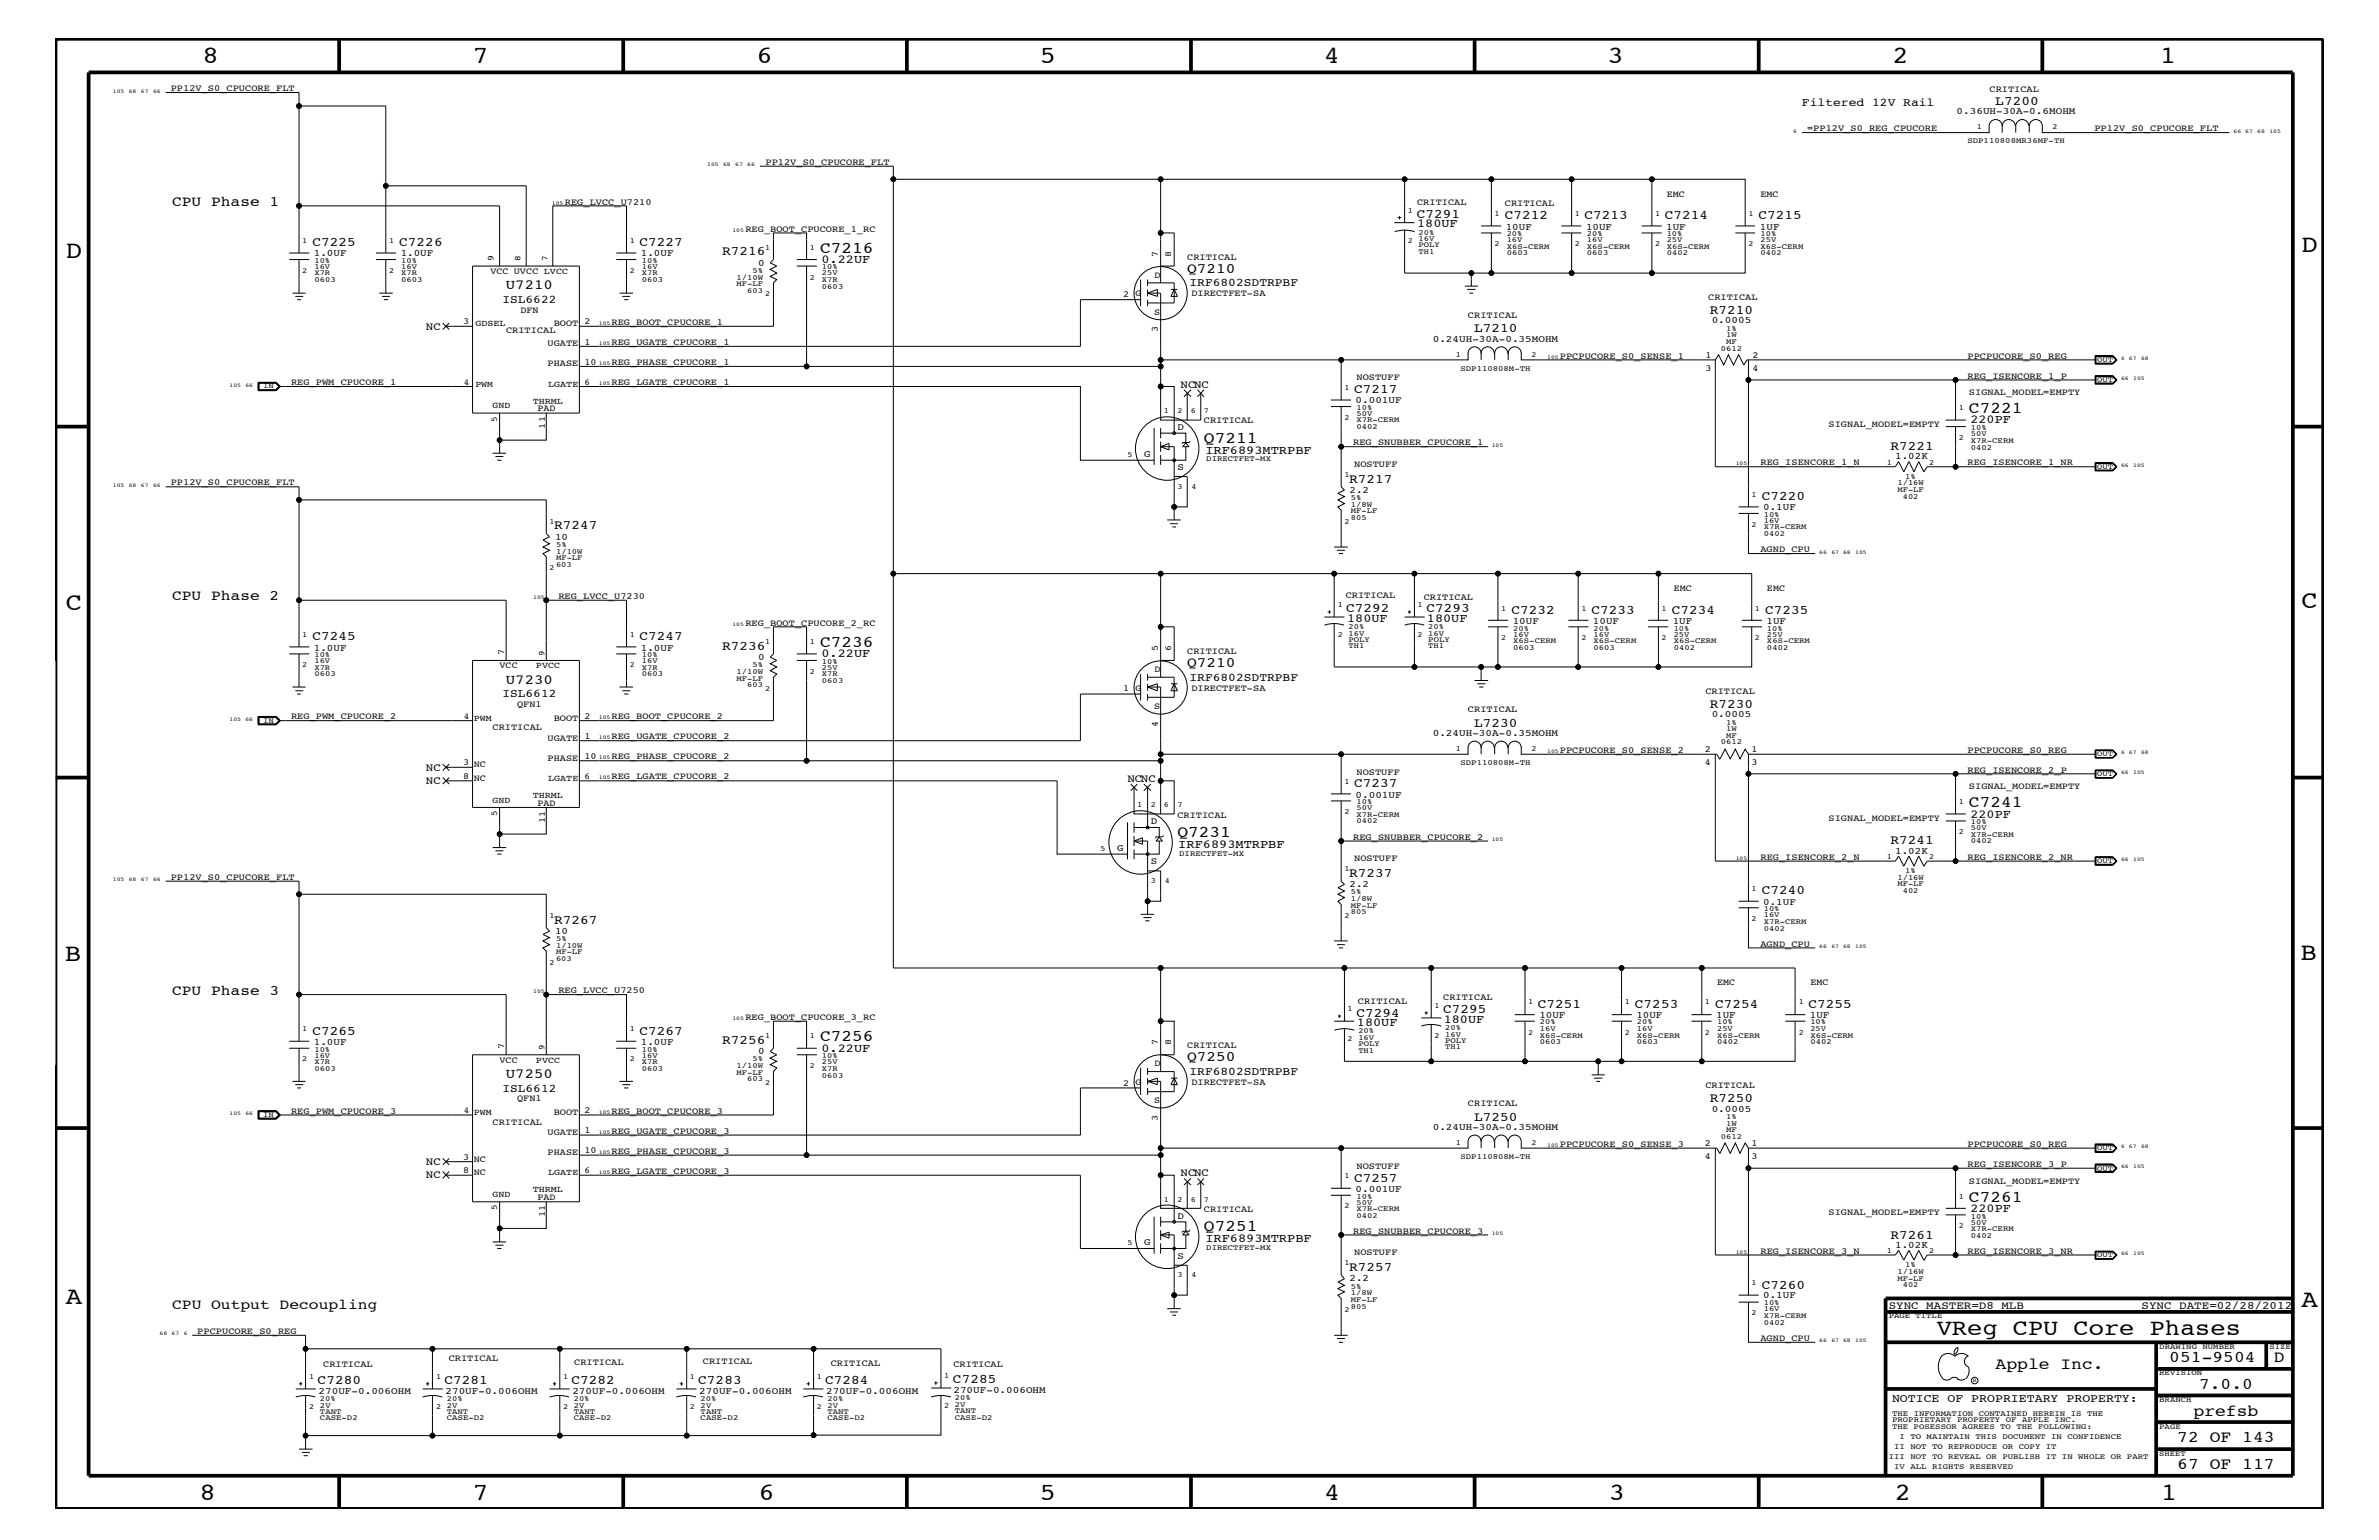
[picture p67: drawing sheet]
<svg xmlns="http://www.w3.org/2000/svg" width="432mm" height="279mm" viewBox="0 0 432 279" stroke-linecap="round" stroke-linejoin="round" font-family="sans-serif">
<defs><g id="words">
<g font-size="4.5">
<text x="36.7" y="11.5">8</text>
<text x="85.8" y="11.5">7</text>
<text x="137.3" y="11.5">6</text>
<text x="188.7" y="11.5">5</text>
<text x="240.3" y="11.5">4</text>
<text x="291.8" y="11.5">3</text>
<text x="343.5" y="11.5">2</text>
<text x="392" y="11.5">1</text>
<text x="11.9" y="46.8">D</text>
<text x="417.7" y="45.7">D</text>
<text x="11.9" y="110.6">C</text>
<text x="417.7" y="110.4">C</text>
<text x="11.8" y="174.3">B</text>
<text x="417.6" y="174.2">B</text>
<text x="11.9" y="236.7">A</text>
<text x="417.7" y="237.1">A</text>
<text x="36.2" y="272.1">8</text>
<text x="85.8" y="272.1">7</text>
<text x="137.7" y="272.1">6</text>
<text x="188.7" y="272.1">5</text>
<text x="240.4" y="272.1">4</text>
<text x="292" y="272.1">3</text>
<text x="343.9" y="272.1">2</text>
<text x="392.2" y="272.1">1</text>
</g>
<text font-size="4.1" x="351.5" y="242.3">VReg CPU Core Phases</text>
<g font-size="3">
<text x="148.8" y="45.9">C7216</text>
<text x="357.4" y="75">C7221</text>
<text x="218.5" y="80.3">Q7211</text>
<text x="148.8" y="117.4">C7236</text>
<text x="357.4" y="146.5">C7241</text>
<text x="213.7" y="151.8">Q7231</text>
<text x="148.8" y="188.9">C7256</text>
<text x="357.4" y="218">C7261</text>
<text x="218.5" y="223.4">Q7251</text>
<text x="362.2" y="248.4">Apple Inc.</text>
<text x="393.7" y="247.1">051-9504</text>
<text x="399.2" y="252">7.0.0</text>
<text x="412.7" y="247.1">D</text>
<text x="398.1" y="256.8">prefsb</text>
<text x="395.2" y="261.6">72 OF 143</text>
<text x="395.2" y="266.6">67 OF 117</text>
</g>
<g font-size="2.6">
<text x="31.2" y="37.4">CPU Phase 1</text>
<text x="215.5" y="49.6">Q7210</text>
<text x="31.2" y="108.9">CPU Phase 2</text>
<text x="215.5" y="121">Q7210</text>
<text x="31.2" y="180.5">CPU Phase 3</text>
<text x="215.5" y="192.6">Q7250</text>
<text x="31.2" y="237.4">CPU Output Decoupling</text>
</g>
<g font-size="2.5">
<text x="91.8" y="52.5">U7210</text>
<text x="91.8" y="124.1">U7230</text>
<text x="91.8" y="195.6">U7250</text>
</g>
<g font-size="2.4">
<text x="362.2" y="19.1">L7200</text>
<text x="257.1" y="39.6">C7291</text>
<text x="273.1" y="39.8">C7212</text>
<text x="287.6" y="39.8">C7213</text>
<text x="302.2" y="39.8">C7214</text>
<text x="319.2" y="39.8">C7215</text>
<text x="56.7" y="44.6">C7225</text>
<text x="72.5" y="44.6">C7226</text>
<text x="116.1" y="44.6">C7227</text>
<text x="131.1" y="46.3">R7216</text>
<text x="310.3" y="56.9">R7210</text>
<text x="267.6" y="60.3">L7210</text>
<text x="245.8" y="71.3">C7217</text>
<text x="343.1" y="81.6">R7221</text>
<text x="244.9" y="87.6">R7217</text>
<text x="319.8" y="90.7">C7220</text>
<text x="100.6" y="96">R7247</text>
<text x="244.3" y="111.1">C7292</text>
<text x="258.9" y="111.1">C7293</text>
<text x="274.3" y="111.4">C7232</text>
<text x="288.9" y="111.4">C7233</text>
<text x="303.4" y="111.4">C7234</text>
<text x="320.4" y="111.4">C7235</text>
<text x="56.7" y="116.2">C7245</text>
<text x="116.1" y="116.2">C7247</text>
<text x="131.1" y="117.9">R7236</text>
<text x="267.6" y="131.9">L7230</text>
<text x="310.3" y="128.5">R7230</text>
<text x="245.8" y="142.9">C7237</text>
<text x="343.1" y="153.2">R7241</text>
<text x="244.9" y="159.1">R7237</text>
<text x="100.6" y="167.6">R7267</text>
<text x="319.8" y="162.2">C7240</text>
<text x="246.2" y="184.4">C7294</text>
<text x="262" y="183.8">C7295</text>
<text x="279.1" y="182.9">C7251</text>
<text x="296.8" y="182.9">C7253</text>
<text x="311.3" y="182.9">C7254</text>
<text x="328.3" y="182.9">C7255</text>
<text x="56.7" y="187.7">C7265</text>
<text x="116.1" y="187.7">C7267</text>
<text x="131.1" y="189.4">R7256</text>
<text x="267.6" y="203.4">L7250</text>
<text x="310.3" y="200">R7250</text>
<text x="245.8" y="214.4">C7257</text>
<text x="343.1" y="224.7">R7261</text>
<text x="244.9" y="230.7">R7257</text>
<text x="319.8" y="233.8">C7260</text>
<text x="57.7" y="251.1">C7280</text>
<text x="80.7" y="251.1">C7281</text>
<text x="103.7" y="251.1">C7282</text>
<text x="126.7" y="251.1">C7283</text>
<text x="149.8" y="251.1">C7284</text>
<text x="173" y="251">C7285</text>
</g>
<g font-size="2.2">
<text x="257.2" y="41.3">180UF</text>
<text x="149.1" y="47.7">0.22UF</text>
<text x="357.6" y="76.8">220PF</text>
<text x="218.8" y="82.3">IRF6893MTRPBF</text>
<text x="244.5" y="112.8">180UF</text>
<text x="259" y="112.8">180UF</text>
<text x="149.1" y="119.2">0.22UF</text>
<text x="357.6" y="148.4">220PF</text>
<text x="213.9" y="153.8">IRF6893MTRPBF</text>
<text x="262" y="185.5">180UF</text>
<text x="149.1" y="190.8">0.22UF</text>
<text x="246.3" y="186.1">180UF</text>
<text x="357.6" y="219.8">220PF</text>
<text x="218.8" y="225.3">IRF6893MTRPBF</text>
</g>
<g font-size="2.1">
<text x="327.1" y="19.2">Filtered 12V Rail</text>
<text x="215.9" y="51.9">IRF6802SDTRPBF</text>
<text x="91.2" y="55">ISL6622</text>
<text x="215.9" y="123.5">IRF6802SDTRPBF</text>
<text x="91.2" y="126.5">ISL6612</text>
<text x="215.9" y="195">IRF6802SDTRPBF</text>
<text x="91.2" y="198.1">ISL6612</text>
<text x="343.4" y="254.4">NOTICE OF PROPRIETARY PROPERTY:</text>
</g>
<g font-size="2">
<text x="77.3" y="59.8">NC</text>
<text x="214.3" y="70.4">NCNC</text>
<text x="77.3" y="139.8">NC</text>
<text x="77.3" y="142.3">NC</text>
<text x="204.6" y="141.9">NCNC</text>
<text x="77.3" y="211.4">NC</text>
<text x="77.3" y="213.8">NC</text>
<text x="214.3" y="213.4">NCNC</text>
<text x="342.8" y="237.4">SYNC_MASTER=D8_MLB</text>
<text x="388.7" y="237.4">SYNC_DATE=02/28/2012</text>
</g>
<g font-size="1.8">
<text x="355.1" y="20.8">0.36UH-30A-0.6MOHM</text>
<text x="273.3" y="41.7">10UF</text>
<text x="287.9" y="41.7">10UF</text>
<text x="302.4" y="41.7">1UF</text>
<text x="319.4" y="41.7">1UF</text>
<text x="57" y="46.5">1.0UF</text>
<text x="72.7" y="46.5">1.0UF</text>
<text x="116.3" y="46.5">1.0UF</text>
<text x="137.6" y="48.2">0</text>
<text x="310.7" y="58.6">0.0005</text>
<text x="260.1" y="62">0.24UH-30A-0.35MOHM</text>
<text x="246" y="73.2">0.001UF</text>
<text x="207.7" y="82.8">G</text>
<text x="213.7" y="78">D</text>
<text x="344" y="83.3">1.02K</text>
<text x="213.7" y="85.3">S</text>
<text x="244.9" y="89.4">2.2</text>
<text x="320" y="92.6">0.1UF</text>
<text x="100.8" y="97.9">10</text>
<text x="274.6" y="113.1">10UF</text>
<text x="289.1" y="113.1">10UF</text>
<text x="303.6" y="113.1">1UF</text>
<text x="320.6" y="113.1">1UF</text>
<text x="57" y="118.1">1.0UF</text>
<text x="116.3" y="118.1">1.0UF</text>
<text x="137.6" y="119.7">0</text>
<text x="310.7" y="130.2">0.0005</text>
<text x="260.1" y="133.5">0.24UH-30A-0.35MOHM</text>
<text x="208.9" y="149.5">D</text>
<text x="246" y="144.7">0.001UF</text>
<text x="202.8" y="154.4">G</text>
<text x="344" y="154.9">1.02K</text>
<text x="208.9" y="156.8">S</text>
<text x="244.9" y="160.9">2.2</text>
<text x="320" y="164.1">0.1UF</text>
<text x="100.8" y="169.4">10</text>
<text x="279.4" y="184.7">10UF</text>
<text x="297" y="184.7">10UF</text>
<text x="311.5" y="184.7">1UF</text>
<text x="328.5" y="184.7">1UF</text>
<text x="57" y="189.5">1.0UF</text>
<text x="116.3" y="189.5">1.0UF</text>
<text x="137.6" y="191.2">0</text>
<text x="310.7" y="201.7">0.0005</text>
<text x="260.1" y="205.1">0.24UH-30A-0.35MOHM</text>
<text x="213.7" y="221.1">D</text>
<text x="246" y="216.2">0.001UF</text>
<text x="207.7" y="225.9">G</text>
<text x="344" y="226.4">1.02K</text>
<text x="213.7" y="228.4">S</text>
<text x="244.9" y="232.4">2.2</text>
<text x="320" y="235.6">0.1UF</text>
<text x="57.8" y="252.8">270UF-0.006OHM</text>
<text x="80.9" y="252.8">270UF-0.006OHM</text>
<text x="103.9" y="252.8">270UF-0.006OHM</text>
<text x="126.9" y="252.8">270UF-0.006OHM</text>
<text x="149.9" y="252.8">270UF-0.006OHM</text>
<text x="173.1" y="252.7">270UF-0.006OHM</text>
</g>
<g font-size="1.7">
<text x="31" y="16.5">PP12V_S0_CPUCORE_FLT</text>
<text x="361.1" y="16.7">CRITICAL</text>
<text x="328" y="23.8">=PP12V_S0_REG_CPUCORE</text>
<text x="380.2" y="23.8">PP12V_S0_CPUCORE_FLT</text>
<text x="138.9" y="29.9">PP12V_S0_CPUCORE_FLT</text>
<text x="302.5" y="35.7">EMC</text>
<text x="319.5" y="35.7">EMC</text>
<text x="102.5" y="37.2">REG_LVCC_U7210</text>
<text x="257.2" y="37.2">CRITICAL</text>
<text x="273.1" y="37.4">CRITICAL</text>
<text x="89.7" y="47.4" transform="rotate(-90 89.7 47.4)">9</text>
<text x="135.3" y="42">REG_BOOT_CPUCORE_1_RC</text>
<text x="210.1" y="46.6" transform="rotate(-90 210.1 46.6)">7</text>
<text x="212.6" y="46.6" transform="rotate(-90 212.6 46.6)">8</text>
<text x="215.5" y="47.1">CRITICAL</text>
<text x="89" y="49.7">VCC UVCC LVCC</text>
<text x="203.9" y="53.9">2 G</text>
<text x="209.5" y="50.4">D</text>
<text x="216.2" y="53.8">DIRECTFET-SA</text>
<text x="84.1" y="58.9">3</text>
<text x="94.4" y="56.8">DFN</text>
<text x="100.5" y="59.2">BOOT</text>
<text x="106.1" y="58.9">2</text>
<text x="111" y="59">REG_BOOT_CPUCORE_1</text>
<text x="209.5" y="57.2">S</text>
<text x="266.4" y="57.7">CRITICAL</text>
<text x="310" y="54.4">CRITICAL</text>
<text x="91.9" y="60.4">CRITICAL</text>
<text x="99.4" y="62.9">UGATE</text>
<text x="106.1" y="62.5">1</text>
<text x="111" y="62.6">REG_UGATE_CPUCORE_1</text>
<text x="210.1" y="60.3" transform="rotate(-90 210.1 60.3)">3</text>
<text x="283.1" y="65.1">PPCPUCORE_S0_SENSE_1</text>
<text x="309.5" y="64.9">1</text>
<text x="318.1" y="64.9">2</text>
<text x="357.1" y="65.1">PPCPUCORE_S0_REG</text>
<text x="52.8" y="69.9">REG_PWM_CPUCORE_1</text>
<text x="99.4" y="66.5">PHASE</text>
<text x="106.1" y="66.2">10</text>
<text x="111" y="66.2">REG_PHASE_CPUCORE_1</text>
<text x="111" y="69.9">REG_LGATE_CPUCORE_1</text>
<text x="246.2" y="69">NOSTUFF</text>
<text x="309.5" y="67.3">3</text>
<text x="318.1" y="67.3">4</text>
<text x="357.1" y="68.7">REG_ISENCORE_1_P</text>
<text x="357.4" y="71.7">SIGNAL_MODEL=EMPTY</text>
<text x="97.5" y="74.6">PAD</text>
<text x="218.5" y="76.8">CRITICAL</text>
<text x="331.9" y="77.4">SIGNAL_MODEL=EMPTY</text>
<text x="245.6" y="80.8">REG_SNUBBER_CPUCORE_1</text>
<text x="31" y="88.1">PP12V_S0_CPUCORE_FLT</text>
<text x="245.8" y="84.7">NOSTUFF</text>
<text x="319.5" y="84.4">REG_ISENCORE_1_N</text>
<text x="357.1" y="84.4">REG_ISENCORE_1_NR</text>
<text x="319.5" y="100.2">AGND_CPU</text>
<text x="303.8" y="107.2">EMC</text>
<text x="320.7" y="107.2">EMC</text>
<text x="101.3" y="108.7">REG_LVCC_U7230</text>
<text x="135.3" y="113.6">REG_BOOT_CPUCORE_2_RC</text>
<text x="244.3" y="108.6">CRITICAL</text>
<text x="258.4" y="108.8">CRITICAL</text>
<text x="91.5" y="118.9" transform="rotate(-90 91.5 118.9)">7</text>
<text x="210.1" y="118.1" transform="rotate(-90 210.1 118.1)">5</text>
<text x="212.6" y="118.1" transform="rotate(-90 212.6 118.1)">6</text>
<text x="215.5" y="118.6">CRITICAL</text>
<text x="90.7" y="121.3">VCC</text>
<text x="203.9" y="125.4">1 G</text>
<text x="209.5" y="121.9">D</text>
<text x="216.2" y="125.3">DIRECTFET-SA</text>
<text x="309.5" y="125.9">CRITICAL</text>
<text x="52.8" y="130.5">REG_PWM_CPUCORE_2</text>
<text x="93.9" y="128.3">QFN1</text>
<text x="100.5" y="130.8">BOOT</text>
<text x="106.1" y="130.4">2</text>
<text x="111" y="130.5">REG_BOOT_CPUCORE_2</text>
<text x="209.5" y="128.7">S</text>
<text x="210.1" y="131.9" transform="rotate(-90 210.1 131.9)">4</text>
<text x="266.4" y="129.1">CRITICAL</text>
<text x="89.4" y="132.5">CRITICAL</text>
<text x="99.4" y="134.4">UGATE</text>
<text x="106.1" y="134.1">1</text>
<text x="106.1" y="137.7">10</text>
<text x="111" y="137.8">REG_PHASE_CPUCORE_2</text>
<text x="111" y="134.1">REG_UGATE_CPUCORE_2</text>
<text x="283.1" y="136.6">PPCPUCORE_S0_SENSE_2</text>
<text x="309.5" y="136.4">2</text>
<text x="317.9" y="136.4">1</text>
<text x="357.1" y="136.6">PPCPUCORE_S0_REG</text>
<text x="84.1" y="138.9">3</text>
<text x="84.1" y="141.3">8</text>
<text x="86" y="139.2">NC</text>
<text x="86" y="141.7">NC</text>
<text x="99.4" y="138">PHASE</text>
<text x="111" y="141.4">REG_LGATE_CPUCORE_2</text>
<text x="246.2" y="140.6">NOSTUFF</text>
<text x="309.5" y="138.7">4</text>
<text x="317.9" y="138.7">3</text>
<text x="357.1" y="140.2">REG_ISENCORE_2_P</text>
<text x="357.4" y="143.2">SIGNAL_MODEL=EMPTY</text>
<text x="97.5" y="146.2">PAD</text>
<text x="213.7" y="148.4">CRITICAL</text>
<text x="331.9" y="149">SIGNAL_MODEL=EMPTY</text>
<text x="245.6" y="152.3">REG_SNUBBER_CPUCORE_2</text>
<text x="319.5" y="156">REG_ISENCORE_2_N</text>
<text x="357.1" y="156">REG_ISENCORE_2_NR</text>
<text x="31" y="159.6">PP12V_S0_CPUCORE_FLT</text>
<text x="245.8" y="156.2">NOSTUFF</text>
<text x="319.5" y="171.7">AGND_CPU</text>
<text x="311.7" y="178.8">EMC</text>
<text x="328.6" y="178.8">EMC</text>
<text x="101.3" y="180.2">REG_LVCC_U7250</text>
<text x="135.3" y="185">REG_BOOT_CPUCORE_3_RC</text>
<text x="246.5" y="182.1">CRITICAL</text>
<text x="262" y="181.4">CRITICAL</text>
<text x="91.5" y="190.4" transform="rotate(-90 91.5 190.4)">7</text>
<text x="210.1" y="189.7" transform="rotate(-90 210.1 189.7)">7</text>
<text x="212.6" y="189.7" transform="rotate(-90 212.6 189.7)">8</text>
<text x="215.5" y="190.2">CRITICAL</text>
<text x="90.7" y="192.8">VCC</text>
<text x="203.9" y="197">2 G</text>
<text x="209.5" y="193.4">D</text>
<text x="216.2" y="196.8">DIRECTFET-SA</text>
<text x="309.5" y="197.4">CRITICAL</text>
<text x="52.8" y="202">REG_PWM_CPUCORE_3</text>
<text x="93.9" y="199.8">QFN1</text>
<text x="100.5" y="202.3">BOOT</text>
<text x="106.1" y="201.9">2</text>
<text x="111" y="202">REG_BOOT_CPUCORE_3</text>
<text x="209.5" y="200.2">S</text>
<text x="210.1" y="203.4" transform="rotate(-90 210.1 203.4)">3</text>
<text x="266.4" y="200.7">CRITICAL</text>
<text x="89.4" y="204.1">CRITICAL</text>
<text x="99.4" y="205.9">UGATE</text>
<text x="99.4" y="209.6">PHASE</text>
<text x="106.1" y="205.5">1</text>
<text x="106.1" y="209.2">10</text>
<text x="111" y="205.7">REG_UGATE_CPUCORE_3</text>
<text x="111" y="209.3">REG_PHASE_CPUCORE_3</text>
<text x="283.1" y="208.1">PPCPUCORE_S0_SENSE_3</text>
<text x="309.5" y="208">2</text>
<text x="317.9" y="208">1</text>
<text x="357.1" y="208.1">PPCPUCORE_S0_REG</text>
<text x="84.1" y="210.4">3</text>
<text x="84.1" y="212.8">8</text>
<text x="86" y="210.8">NC</text>
<text x="86" y="213.2">NC</text>
<text x="111" y="213">REG_LGATE_CPUCORE_3</text>
<text x="246.2" y="212.1">NOSTUFF</text>
<text x="309.5" y="210.3">4</text>
<text x="317.9" y="210.3">3</text>
<text x="357.1" y="211.7">REG_ISENCORE_3_P</text>
<text x="357.4" y="214.7">SIGNAL_MODEL=EMPTY</text>
<text x="97.5" y="217.7">PAD</text>
<text x="218.5" y="219.8">CRITICAL</text>
<text x="331.9" y="220.4">SIGNAL_MODEL=EMPTY</text>
<text x="245.6" y="223.9">REG_SNUBBER_CPUCORE_3</text>
<text x="245.8" y="227.7">NOSTUFF</text>
<text x="319.5" y="227.5">REG_ISENCORE_3_N</text>
<text x="357.1" y="227.5">REG_ISENCORE_3_NR</text>
<text x="35.8" y="242">PPCPUCORE_S0_REG</text>
<text x="319.5" y="243.3">AGND_CPU</text>
<text x="58.7" y="248">CRITICAL</text>
<text x="81.4" y="247">CRITICAL</text>
<text x="104.2" y="247.6">CRITICAL</text>
<text x="127.6" y="247.5">CRITICAL</text>
<text x="150.8" y="247.8">CRITICAL</text>
<text x="173.1" y="248.1">CRITICAL</text>
</g>
<g font-size="1.6">
<text x="94.5" y="47.4" transform="rotate(-90 94.5 47.4)">8</text>
<text x="99.4" y="47.4" transform="rotate(-90 99.4 47.4)">7</text>
<text x="86.3" y="59.2">GDSEL</text>
<text x="84.2" y="69.8">4</text>
<text x="86.3" y="70.1">PWM</text>
<text x="99.5" y="70.1">LGATE</text>
<text x="106.1" y="69.8">6</text>
<text x="89.4" y="74.1">GND</text>
<text x="90.3" y="76.5" transform="rotate(-90 90.3 76.5)">5</text>
<text x="96.7" y="73.3">THRML</text>
<text x="98.9" y="77.8" transform="rotate(-90 98.9 77.8)">11</text>
<text x="98.8" y="119" transform="rotate(-90 98.8 119)">9</text>
<text x="97.3" y="121.3">PVCC</text>
<text x="84.2" y="130.4">4</text>
<text x="86" y="130.8">PWM</text>
<text x="99.5" y="141.7">LGATE</text>
<text x="106.1" y="141.3">6</text>
<text x="89.4" y="145.7">GND</text>
<text x="90.3" y="148" transform="rotate(-90 90.3 148)">5</text>
<text x="96.7" y="144.8">THRML</text>
<text x="98.9" y="149.3" transform="rotate(-90 98.9 149.3)">11</text>
<text x="98.8" y="190.5" transform="rotate(-90 98.8 190.5)">9</text>
<text x="97.3" y="192.8">PVCC</text>
<text x="84.2" y="201.9">4</text>
<text x="86" y="202.3">PWM</text>
<text x="99.5" y="213.2">LGATE</text>
<text x="106.1" y="212.8">6</text>
<text x="89.4" y="217.2">GND</text>
<text x="90.3" y="219.6" transform="rotate(-90 90.3 219.6)">5</text>
<text x="96.7" y="216.4">THRML</text>
<text x="98.9" y="220.8" transform="rotate(-90 98.9 220.8)">11</text>
</g>
<g font-size="1.4">
<text x="358.8" y="23.5">1</text>
<text x="372.5" y="23.5">2</text>
<text x="357.1" y="26">SDP110808MR36MF-TH</text>
<text x="255.5" y="38.6">1</text>
<text x="271.3" y="39.2">1</text>
<text x="285.8" y="39.2">1</text>
<text x="300.4" y="39.2">1</text>
<text x="317.3" y="39.2">1</text>
<text x="54.9" y="44.1">1</text>
<text x="57.1" y="47.7">10%</text>
<text x="70.6" y="44.1">1</text>
<text x="72.8" y="47.7">10%</text>
<text x="114.3" y="44.1">1</text>
<text x="116.5" y="47.7">10%</text>
<text x="138.9" y="45.3">1</text>
<text x="147" y="45.3">1</text>
<text x="255.5" y="44.1">2</text>
<text x="257.5" y="44.9">POLY</text>
<text x="257.5" y="43.8">16V</text>
<text x="257.5" y="42.6">20%</text>
<text x="257.5" y="46.2">TH1</text>
<text x="271.3" y="44.6">2</text>
<text x="273.5" y="46.3">0603</text>
<text x="273.5" y="42.9">20%</text>
<text x="273.5" y="44">16V</text>
<text x="273.5" y="45.2">X6S-CERM</text>
<text x="285.8" y="44.6">2</text>
<text x="288" y="45.2">X6S-CERM</text>
<text x="288" y="42.9">20%</text>
<text x="288" y="46.3">0603</text>
<text x="288" y="44">16V</text>
<text x="300.4" y="44.6">2</text>
<text x="302.5" y="46.3">0402</text>
<text x="302.5" y="42.9">10%</text>
<text x="302.5" y="44">25V</text>
<text x="302.5" y="45.2">X6S-CERM</text>
<text x="317.3" y="44.6">2</text>
<text x="319.5" y="46.3">0402</text>
<text x="319.5" y="45.2">X6S-CERM</text>
<text x="319.5" y="42.9">10%</text>
<text x="319.5" y="44">25V</text>
<text x="54.9" y="49.6">2</text>
<text x="57.1" y="51.3">0603</text>
<text x="57.1" y="48.8">16V</text>
<text x="57.1" y="50">X7R</text>
<text x="70.6" y="49.6">2</text>
<text x="72.8" y="50">X7R</text>
<text x="72.8" y="48.8">16V</text>
<text x="72.8" y="51.3">0603</text>
<text x="114.3" y="49.6">2</text>
<text x="116.5" y="51.3">0603</text>
<text x="116.5" y="48.8">16V</text>
<text x="116.5" y="50">X7R</text>
<text x="133.7" y="50.7">1/10W</text>
<text x="133.7" y="51.9">MF-LF</text>
<text x="135.6" y="53.2">603</text>
<text x="136.6" y="49.6">5%</text>
<text x="138.9" y="53.8">2</text>
<text x="147" y="50.7">2</text>
<text x="149.2" y="52.4">0603</text>
<text x="149.2" y="48.9">10%</text>
<text x="149.2" y="50">25V</text>
<text x="149.2" y="51.3">X7R</text>
<text x="313.3" y="60">1%</text>
<text x="264.2" y="64.7">1</text>
<text x="278" y="64.7">2</text>
<text x="312.3" y="63.6">0612</text>
<text x="313.3" y="61.2">1W</text>
<text x="313.3" y="62.3">MF</text>
<text x="380.7" y="65.6">OUT</text>
<text x="47.8" y="70.5">IN</text>
<text x="244" y="70.7">1</text>
<text x="265.1" y="67.3">SDP110808M-TH</text>
<text x="380.7" y="69.3">OUT</text>
<text x="211.2" y="75">1</text>
<text x="213.7" y="75">2</text>
<text x="216.2" y="75">6</text>
<text x="218.5" y="75">7</text>
<text x="244" y="76.2">2</text>
<text x="246.2" y="74.4">10%</text>
<text x="246.2" y="77.9">0402</text>
<text x="246.2" y="75.5">50V</text>
<text x="246.2" y="76.7">X7R-CERM</text>
<text x="355.5" y="74.4">1</text>
<text x="204.6" y="82.8">5</text>
<text x="218.9" y="83.7">DIRECTFET-MX</text>
<text x="355.5" y="79.9">2</text>
<text x="357.7" y="81.6">0402</text>
<text x="357.7" y="79.1">50V</text>
<text x="357.7" y="80.3">X7R-CERM</text>
<text x="357.7" y="78">10%</text>
<text x="213.7" y="88.7">3</text>
<text x="216.2" y="88.7">4</text>
<text x="244" y="86.5">1</text>
<text x="342.5" y="84.4">1</text>
<text x="344.4" y="89.3">MF-LF</text>
<text x="344.4" y="88.1">1/16W</text>
<text x="345.8" y="86.9">1%</text>
<text x="350.2" y="84.4">2</text>
<text x="380.7" y="85">OUT</text>
<text x="99.7" y="95">1</text>
<text x="244" y="95">2</text>
<text x="245.2" y="92">1/8W</text>
<text x="245.2" y="93.2">MF-LF</text>
<text x="245.2" y="90.7">5%</text>
<text x="245.2" y="94.3">805</text>
<text x="317.9" y="95.6">2</text>
<text x="317.9" y="90.1">1</text>
<text x="320.1" y="94.9">16V</text>
<text x="320.1" y="93.8">10%</text>
<text x="345.4" y="90.5">402</text>
<text x="100.9" y="100.4">1/10W</text>
<text x="100.9" y="101.6">MF-LF</text>
<text x="100.9" y="99.3">5%</text>
<text x="320.1" y="97.3">0402</text>
<text x="320.1" y="96">X7R-CERM</text>
<text x="99.7" y="103.5">2</text>
<text x="100.9" y="102.9">603</text>
<text x="242.8" y="110.2">1</text>
<text x="257.3" y="110.2">1</text>
<text x="272.5" y="110.8">1</text>
<text x="287" y="110.8">1</text>
<text x="301.6" y="110.8">1</text>
<text x="318.5" y="110.8">1</text>
<text x="54.9" y="115.6">1</text>
<text x="57.1" y="119.2">10%</text>
<text x="114.3" y="115.6">1</text>
<text x="116.5" y="119.2">10%</text>
<text x="138.9" y="116.8">1</text>
<text x="147" y="116.8">1</text>
<text x="242.8" y="115.6">2</text>
<text x="244.8" y="116.4">POLY</text>
<text x="244.8" y="115.3">16V</text>
<text x="244.8" y="114.2">20%</text>
<text x="244.8" y="117.6">TH1</text>
<text x="257.3" y="115.6">2</text>
<text x="259.2" y="117.6">TH1</text>
<text x="259.2" y="116.4">POLY</text>
<text x="259.2" y="115.3">16V</text>
<text x="259.2" y="114.2">20%</text>
<text x="272.5" y="116.2">2</text>
<text x="274.7" y="115.5">16V</text>
<text x="274.7" y="116.7">X6S-CERM</text>
<text x="274.7" y="117.9">0603</text>
<text x="274.7" y="114.4">20%</text>
<text x="287" y="116.2">2</text>
<text x="289.2" y="116.7">X6S-CERM</text>
<text x="289.2" y="115.5">16V</text>
<text x="289.2" y="114.4">20%</text>
<text x="289.2" y="117.9">0603</text>
<text x="301.6" y="116.2">2</text>
<text x="303.8" y="116.7">X6S-CERM</text>
<text x="303.8" y="115.5">25V</text>
<text x="303.8" y="114.4">10%</text>
<text x="303.8" y="117.9">0402</text>
<text x="318.5" y="116.2">2</text>
<text x="320.7" y="116.7">X6S-CERM</text>
<text x="320.7" y="115.5">25V</text>
<text x="320.7" y="114.4">10%</text>
<text x="320.7" y="117.9">0402</text>
<text x="54.9" y="121">2</text>
<text x="57.1" y="121.5">X7R</text>
<text x="57.1" y="120.3">16V</text>
<text x="57.1" y="122.7">0603</text>
<text x="114.3" y="121">2</text>
<text x="116.5" y="121.5">X7R</text>
<text x="116.5" y="120.3">16V</text>
<text x="116.5" y="122.7">0603</text>
<text x="133.7" y="123.5">MF-LF</text>
<text x="133.7" y="122.3">1/10W</text>
<text x="135.6" y="124.7">603</text>
<text x="136.6" y="121">5%</text>
<text x="138.9" y="125.3">2</text>
<text x="147" y="122.3">2</text>
<text x="149.2" y="122.7">X7R</text>
<text x="149.2" y="121.5">25V</text>
<text x="149.2" y="120.4">10%</text>
<text x="149.2" y="124">0603</text>
<text x="47.8" y="131.1">IN</text>
<text x="313.3" y="131.5">1%</text>
<text x="264.2" y="136.2">1</text>
<text x="278" y="136.2">2</text>
<text x="312.3" y="135.1">0612</text>
<text x="313.3" y="132.7">1W</text>
<text x="313.3" y="133.9">MF</text>
<text x="380.7" y="137.2">OUT</text>
<text x="244" y="142.3">1</text>
<text x="265.1" y="138.7">SDP110808M-TH</text>
<text x="380.7" y="140.8">OUT</text>
<text x="206.4" y="146.5">1</text>
<text x="208.9" y="146.5">2</text>
<text x="211.2" y="146.5">6</text>
<text x="213.7" y="146.5">7</text>
<text x="244" y="147.7">2</text>
<text x="246.2" y="145.9">10%</text>
<text x="246.2" y="148.2">X7R-CERM</text>
<text x="246.2" y="147">50V</text>
<text x="246.2" y="149.4">0402</text>
<text x="355.5" y="145.9">1</text>
<text x="357.7" y="149.5">10%</text>
<text x="199.7" y="154.4">5</text>
<text x="214" y="155.2">DIRECTFET-MX</text>
<text x="342.5" y="155.8">1</text>
<text x="350.2" y="155.8">2</text>
<text x="355.5" y="151.3">2</text>
<text x="357.7" y="151.8">X7R-CERM</text>
<text x="357.7" y="150.7">50V</text>
<text x="357.7" y="153">0402</text>
<text x="208.9" y="160.2">3</text>
<text x="211.4" y="160.2">4</text>
<text x="244" y="158">1</text>
<text x="317.9" y="161.7">1</text>
<text x="344.4" y="160.8">MF-LF</text>
<text x="344.4" y="159.6">1/16W</text>
<text x="345.4" y="162">402</text>
<text x="345.8" y="158.4">1%</text>
<text x="380.7" y="156.6">OUT</text>
<text x="99.7" y="166.5">1</text>
<text x="244" y="166.5">2</text>
<text x="245.2" y="165.9">805</text>
<text x="245.2" y="164.7">MF-LF</text>
<text x="245.2" y="163.5">1/8W</text>
<text x="245.2" y="162.3">5%</text>
<text x="317.9" y="167.1">2</text>
<text x="320.1" y="167.6">X7R-CERM</text>
<text x="320.1" y="166.4">16V</text>
<text x="320.1" y="165.3">10%</text>
<text x="100.9" y="173.2">MF-LF</text>
<text x="100.9" y="172">1/10W</text>
<text x="100.9" y="170.7">5%</text>
<text x="320.1" y="168.9">0402</text>
<text x="99.7" y="175">2</text>
<text x="100.9" y="174.4">603</text>
<text x="244.6" y="183.5">1</text>
<text x="260.4" y="182.9">1</text>
<text x="277.4" y="182.2">1</text>
<text x="279.5" y="185.9">20%</text>
<text x="294.9" y="182.2">1</text>
<text x="297.1" y="185.9">20%</text>
<text x="309.5" y="182.2">1</text>
<text x="311.7" y="185.9">10%</text>
<text x="326.5" y="182.2">1</text>
<text x="328.6" y="185.9">10%</text>
<text x="54.9" y="187.1">1</text>
<text x="57.1" y="191.9">16V</text>
<text x="57.1" y="190.8">10%</text>
<text x="114.3" y="187.1">1</text>
<text x="116.5" y="191.9">16V</text>
<text x="116.5" y="190.8">10%</text>
<text x="138.9" y="188.3">1</text>
<text x="147" y="188.3">1</text>
<text x="149.2" y="192">10%</text>
<text x="244.6" y="188.9">2</text>
<text x="246.5" y="191">TH1</text>
<text x="246.5" y="188.7">16V</text>
<text x="246.5" y="187.5">20%</text>
<text x="246.5" y="189.8">POLY</text>
<text x="260.4" y="188.3">2</text>
<text x="262.3" y="190.4">TH1</text>
<text x="262.3" y="186.9">20%</text>
<text x="262.3" y="189.2">POLY</text>
<text x="262.3" y="188.1">16V</text>
<text x="277.4" y="187.7">2</text>
<text x="279.5" y="188.2">X6S-CERM</text>
<text x="279.5" y="189.4">0603</text>
<text x="279.5" y="187">16V</text>
<text x="294.9" y="187.7">2</text>
<text x="297.1" y="189.4">0603</text>
<text x="297.1" y="187">16V</text>
<text x="297.1" y="188.2">X6S-CERM</text>
<text x="309.5" y="187.7">2</text>
<text x="311.7" y="187">25V</text>
<text x="311.7" y="188.2">X6S-CERM</text>
<text x="311.7" y="189.4">0402</text>
<text x="326.5" y="187.7">2</text>
<text x="328.6" y="189.4">0402</text>
<text x="328.6" y="187">25V</text>
<text x="328.6" y="188.2">X6S-CERM</text>
<text x="54.9" y="192.6">2</text>
<text x="57.1" y="194.3">0603</text>
<text x="57.1" y="193.1">X7R</text>
<text x="114.3" y="192.6">2</text>
<text x="116.5" y="193.1">X7R</text>
<text x="116.5" y="194.3">0603</text>
<text x="133.7" y="193.7">1/10W</text>
<text x="133.7" y="195">MF-LF</text>
<text x="135.6" y="196.2">603</text>
<text x="136.6" y="192.6">5%</text>
<text x="138.9" y="196.8">2</text>
<text x="147" y="193.7">2</text>
<text x="149.2" y="194.3">X7R</text>
<text x="149.2" y="193.1">25V</text>
<text x="149.2" y="195.5">0603</text>
<text x="47.8" y="202.6">IN</text>
<text x="313.3" y="203">1%</text>
<text x="264.2" y="207.7">1</text>
<text x="278" y="207.7">2</text>
<text x="312.3" y="206.6">0612</text>
<text x="313.3" y="204.2">1W</text>
<text x="313.3" y="205.4">MF</text>
<text x="380.7" y="208.7">OUT</text>
<text x="244" y="213.8">1</text>
<text x="265.1" y="210.3">SDP110808M-TH</text>
<text x="380.7" y="212.4">OUT</text>
<text x="211.2" y="218">1</text>
<text x="213.7" y="218">2</text>
<text x="216.2" y="218">6</text>
<text x="218.5" y="218">7</text>
<text x="244" y="219.2">2</text>
<text x="246.2" y="220.9">0402</text>
<text x="246.2" y="218.6">50V</text>
<text x="246.2" y="219.7">X7R-CERM</text>
<text x="246.2" y="217.5">10%</text>
<text x="355.5" y="217.5">1</text>
<text x="357.7" y="221.1">10%</text>
<text x="204.6" y="225.9">5</text>
<text x="218.9" y="226.8">DIRECTFET-MX</text>
<text x="342.5" y="227.4">1</text>
<text x="350.2" y="227.4">2</text>
<text x="355.5" y="222.9">2</text>
<text x="357.7" y="223.4">X7R-CERM</text>
<text x="357.7" y="222.2">50V</text>
<text x="357.7" y="224.6">0402</text>
<text x="213.7" y="231.8">3</text>
<text x="216.2" y="231.8">4</text>
<text x="244" y="229.6">1</text>
<text x="245.2" y="233.8">5%</text>
<text x="317.9" y="233.2">1</text>
<text x="344.4" y="231.1">1/16W</text>
<text x="344.4" y="232.4">MF-LF</text>
<text x="345.4" y="233.5">402</text>
<text x="345.8" y="229.9">1%</text>
<text x="380.7" y="228.1">OUT</text>
<text x="244" y="238">2</text>
<text x="245.2" y="236.2">MF-LF</text>
<text x="245.2" y="235">1/8W</text>
<text x="245.2" y="237.4">805</text>
<text x="317.9" y="238.6">2</text>
<text x="320.1" y="236.8">10%</text>
<text x="320.1" y="237.9">16V</text>
<text x="320.1" y="239.1">X7R-CERM</text>
<text x="342.8" y="239.2">PAGE TITLE</text>
<text x="320.1" y="240.3">0402</text>
<text x="391.9" y="244.7">DRAWING NUMBER</text>
<text x="411.9" y="244.7">SIZE</text>
<text x="56.1" y="250.1">1</text>
<text x="79.2" y="250.1">1</text>
<text x="102.2" y="250.1">1</text>
<text x="125.2" y="250.1">1</text>
<text x="148.3" y="250.1">1</text>
<text x="171.4" y="250">1</text>
<text x="391.9" y="249.5">REVISION</text>
<text x="56.1" y="255.6">2</text>
<text x="58.1" y="256.5">TANT</text>
<text x="58.1" y="255.4">2V</text>
<text x="58.1" y="254.2">20%</text>
<text x="58.1" y="257.7">CASE-D2</text>
<text x="79.2" y="255.6">2</text>
<text x="81.1" y="257.7">CASE-D2</text>
<text x="81.1" y="254.2">20%</text>
<text x="81.1" y="255.4">2V</text>
<text x="81.1" y="256.5">TANT</text>
<text x="102.2" y="255.6">2</text>
<text x="104.1" y="257.7">CASE-D2</text>
<text x="104.1" y="254.2">20%</text>
<text x="104.1" y="255.4">2V</text>
<text x="104.1" y="256.5">TANT</text>
<text x="125.2" y="255.6">2</text>
<text x="127.2" y="257.7">CASE-D2</text>
<text x="127.2" y="254.2">20%</text>
<text x="127.2" y="255.4">2V</text>
<text x="127.2" y="256.5">TANT</text>
<text x="148.3" y="255.6">2</text>
<text x="150.2" y="257.7">CASE-D2</text>
<text x="150.2" y="254.2">20%</text>
<text x="150.2" y="255.4">2V</text>
<text x="150.2" y="256.5">TANT</text>
<text x="171.4" y="255.5">2</text>
<text x="173.3" y="256.3">TANT</text>
<text x="173.3" y="255.2">2V</text>
<text x="173.3" y="257.6">CASE-D2</text>
<text x="173.3" y="254">20%</text>
<text x="343.4" y="256.8">THE INFORMATION CONTAINED HEREIN IS THE</text>
<text x="391.9" y="254.4">BRANCH</text>
<text x="343.4" y="258">PROPRIETARY PROPERTY OF APPLE INC.</text>
<text x="343.4" y="259.3">THE POSESSOR AGREES TO THE FOLLOWING:</text>
<text x="343.8" y="262.9">II NOT TO REPRODUCE OR COPY IT</text>
<text x="344.8" y="261.1">I TO MAINTAIN THIS DOCUMENT IN CONFIDENCE</text>
<text x="391.9" y="259.3">PAGE</text>
<text x="342.8" y="264.7">III NOT TO REVEAL OR PUBLISH IT IN WHOLE OR PART</text>
<text x="343.8" y="266.6">IV ALL RIGHTS RESERVED</text>
<text x="391.9" y="264.1">SHEET</text>
</g>
<g font-size="1">
<text x="20.5" y="16.8">105</text>
<text x="23.4" y="16.8">68</text>
<text x="25.6" y="16.8">67</text>
<text x="27.8" y="16.8">66</text>
<text x="325.5" y="24.1">6</text>
<text x="405.4" y="24.1">66 67</text>
<text x="409.7" y="24.1">68</text>
<text x="411.9" y="24.1">105</text>
<text x="128.4" y="30.2">105</text>
<text x="131.2" y="30.2">68</text>
<text x="133.4" y="30.2">67</text>
<text x="135.6" y="30.2">66</text>
<text x="100.2" y="37.2">105</text>
<text x="132.9" y="42">105</text>
<text x="108.7" y="59">105</text>
<text x="108.7" y="62.6">105</text>
<text x="280.8" y="65.1">105</text>
<text x="385" y="65.3">6</text>
<text x="386.4" y="65.3">67</text>
<text x="388.6" y="65.3">68</text>
<text x="41.7" y="70.1">105</text>
<text x="44.5" y="70.1">66</text>
<text x="108.7" y="69.9">105</text>
<text x="108.7" y="66.2">105</text>
<text x="385" y="68.9">66</text>
<text x="387.2" y="68.9">105</text>
<text x="270.8" y="81.1">105</text>
<text x="20.5" y="88.3">105</text>
<text x="23.4" y="88.3">68</text>
<text x="25.6" y="88.3">67</text>
<text x="27.8" y="88.3">66</text>
<text x="315" y="84.4">105</text>
<text x="385" y="84.7">66</text>
<text x="387.2" y="84.7">105</text>
<text x="330.2" y="100.4">66</text>
<text x="332.4" y="100.4">67 68</text>
<text x="336.7" y="100.4">105</text>
<text x="96.8" y="108.7">105</text>
<text x="132.9" y="113.6">105</text>
<text x="41.7" y="130.8">105</text>
<text x="44.5" y="130.8">66</text>
<text x="108.7" y="130.5">105</text>
<text x="108.7" y="134.1">105</text>
<text x="108.7" y="137.8">105</text>
<text x="280.8" y="136.6">105</text>
<text x="385" y="136.8">6</text>
<text x="386.4" y="136.8">67</text>
<text x="388.6" y="136.8">68</text>
<text x="108.7" y="141.4">105</text>
<text x="385" y="140.4">66</text>
<text x="387.2" y="140.4">105</text>
<text x="270.8" y="152.6">105</text>
<text x="315" y="156">105</text>
<text x="20.5" y="159.9">105</text>
<text x="23.4" y="159.9">68</text>
<text x="25.6" y="159.9">67</text>
<text x="27.8" y="159.9">66</text>
<text x="385" y="156.2">66</text>
<text x="387.2" y="156.2">105</text>
<text x="330.2" y="172">66</text>
<text x="332.4" y="172">67 68</text>
<text x="336.7" y="172">105</text>
<text x="96.8" y="180.2">105</text>
<text x="132.9" y="185">105</text>
<text x="41.7" y="202.3">105</text>
<text x="44.5" y="202.3">66</text>
<text x="108.7" y="202">105</text>
<text x="108.7" y="209.3">105</text>
<text x="108.7" y="205.7">105</text>
<text x="280.8" y="208.1">105</text>
<text x="385" y="208.3">6</text>
<text x="386.4" y="208.3">67</text>
<text x="388.6" y="208.3">68</text>
<text x="108.7" y="213">105</text>
<text x="385" y="211.9">66</text>
<text x="387.2" y="211.9">105</text>
<text x="270.8" y="224.1">105</text>
<text x="315" y="227.5">105</text>
<text x="385" y="227.7">66</text>
<text x="387.2" y="227.7">105</text>
<text x="29" y="242.3">68</text>
<text x="31.2" y="242.3">67</text>
<text x="33.4" y="242.3">6</text>
<text x="330.2" y="243.5">66</text>
<text x="332.4" y="243.5">67 68</text>
<text x="336.7" y="243.5">105</text>
<text x="358.1" y="250.7">R</text>
</g>
</g></defs>
<g fill="none" stroke="#000" stroke-width=".18">
<path d="M30.1 16.8h24.2v2.4h15.7v26.7M54.3 19.2v18.2M70 33.7h25.5v14.6M137.9 30.2h24.2v73.9M162.1 32.5h48.6M253.7 39.5h.7M254 39.2v.6M254.9 32.5h15.8M285.3 32.5h14.5M363.4 22.9a1.19 1.19 0 0 0-1.2-1.2 1.19 1.19 0 0 0-1.2 1.2v1.2h-33.9M363.4 22.9v1.2M363.4 22.9a1.19 1.19 0 0 1 1.2-1.2 1.19 1.19 0 0 1 1.2 1.2"/>
<path d="M368.2 22.9a1.19 1.19 0 0 0-1.1-1.2 1.19 1.19 0 0 0-1.2 1.2v1.2M368.3 24.1v-1.2a1.19 1.19 0 0 1 1.2-1.2 1.19 1.19 0 0 1 1.2 1.2v1.2h33.9M52.5 47.1h3.6M52.5 45.9h3.6M53.1 53.2h2.4M53.6 53.8h1.4M53.9 54.4h.7M54.3 45.9v-8.5h36.4v10.9M54.3 47.1v6.1M68.2 45.9h3.7M68.2 47.1h3.7M68.8 53.2h2.5"/>
<path d="M69.3 53.8h1.5M69.7 54.4h.7M70 47.1v6.1M80.4 58.6l1.1 1.2M80.9 59.2h4.9M81.5 58.6l-1.1 1.2M85.8 48.3h19.4v26.6h-19.4zM111.9 45.9h3.6M111.9 47.1h3.6M112.4 53.2h2.5M113 53.8h1.4M113.3 54.4h.8"/>
<path d="M113.7 45.9v-8.5h-13.4v10.9M113.7 47.1v6.1M144.6 48.3h3.7M144.6 47.1h3.7M146.4 47.1v-4.8h-6v4.8l-.6 .6 1.2 .6-1.2 .6 1.2 .6-1.2 .6 1.2 .6-.6 .6v7.9h-35.2M146.4 48.3v18.2h-41.2M207 54.4h-10.9v8.4h-90.9M207 50.7v4.9M208.3 51.3h4.8v3.7h-4.8M208.3 53.2l1.8-.7v1.3zM208.3 53.2h2.4v12.1h32.7M208.3 50.7v1.2"/>
<path d="M208.3 52.5v1.3M208.3 54.4v1.2M210.7 48.3h2.4v-6h-2.4v9M212.5 52.5h1.2M213.1 52.5l.6 1.3h-1.2zM253.1 40.4h3.6M253.1 42a5.9 5.9 0 0 1 3.7 0M254.9 40.4v-7.9h-44.2v9.8M254.9 41.7v7.8h12.2M265.9 51.9h2.3M266.3 52.5h1.5M266.7 53.2h.7"/>
<path d="M267.1 49.5v2.4M268.8 42.3h3.7M268.8 41h3.7M270.7 42.3v7.2h-3.6M270.7 41v-8.5h14.6v8.5M283.4 41h3.6M283.4 42.3h3.6M285.3 42.3v7.2h-14.6M298 42.3h3.6M298 41h3.6M299.8 42.3v7.2h-14.5M299.8 41v-8.5h17v8.5"/>
<path d="M315 41h3.5M315 42.3h3.5M316.8 42.3v7.2h-17M46.8 69.4h3.3l.8 .7-.8 .8h-3.3zM46.9 69.4h3.2l.7 .7-.7 .7h-3.2zM47 69.5h3l.6 .6M47 69.4v1.4M50 69.4l.7 .7-.7 .7M50.6 70.1l-.6 .6h-3M50.6 70.1h35.2M90.7 74.9v5h8.5v-5M90.7 79.9v2.3"/>
<path d="M105.2 70.1h90.9v13.4h13.4M146.4 66.5h64.3M209.5 77.7v6.6M210.7 70.1v6.1h7.2v-4.9M210.7 78.6h4.5v1.8M210.7 66.5v3.6h2.4v8.5M210.7 65.3v1.2M210.7 77.7v1.8M214.9 70.7l1.3 1.3M215.5 71.3v4.9M216.2 70.7l-1.3 1.3M217.4 70.7l1.1 1.3"/>
<path d="M218.5 70.7l-1.1 1.3M241.6 73.8h3.6M241.6 72.6h3.6M243.4 73.8v7.2h26.7M243.4 65.3v7.3M266.5 64v1.3h-23.1M266.5 64.1a1.19 1.19 0 0 1 1.1-1.2 1.19 1.19 0 0 1 1.2 1.2 1.19 1.19 0 0 1 1.2-1.2 1.19 1.19 0 0 1 1.2 1.2M268.8 64v1.3M271.3 64.1a1.19 1.19 0 0 1 1.2-1.2 1.19 1.19 0 0 1 1.2 1.2M271.3 64v1.3M273.7 64.1a1.19 1.19 0 0 1 1.2-1.2 1.19 1.19 0 0 1 1.2 1.2M273.7 64v1.3"/>
<path d="M276.1 64v1.3h35.2l.6-.9 1 1.8 .8-1.8 .9 1.8 1-1.8 .9 1.8 .6-.9h63.3M311.3 65.3v19.4h32.7l.6-.9 .9 1.8 1-1.8 .9 1.8 .9-1.8 .9 1.8 .6-.9h30.6M317.4 65.3v3.6h37.5M317.4 68.9v23.1M353.2 77.4h3.6M353.2 76.2h3.6M354.9 77.4v7.3M380.3 64.5h3.2l.7 .8-.7 .8h-3.2zM380.3 68.2h3.2l.7 .7-.7 .8h-3.2zM380.3 68.3h3.2l.7 .6M380.3 64.6h3.2l.7 .7M380.3 69.5h3.2"/>
<path d="M380.3 68.2v1.4h3.2l.7-.7M380.3 64.5v1.5h3.2l.7-.7M380.4 69.5v-1.2h3.1l.6 .6-.6 .6M380.4 64.7h3.1l.6 .6-.6 .6h-3.1zM380.4 68.9h-25.5v7.3M383.5 68.2l.7 .7M383.5 64.5l.7 .8M384.2 68.9l-.7 .6M30.1 88.3h24.2v2.4h44.9v6.1l.5 .6-1.1 .6 1.1 .7-1.1 .5 1.1 .6-1.1 .6 .6 .6v7.9h14.5v8.5M54.3 90.7v26.7M89.4 82.2h2.5M89.9 82.8h1.5"/>
<path d="M90.3 83.5h.7M210.7 81l1.5-.6v1.2zM210.7 81h2.4v11h2.4v-5.5h-2.4M210.7 80.1v1.9M210.7 82.6v1.7M211.8 94.3h2.5M212.4 95h1.4M212.8 95.6h.7M213.1 92v2.3M215.2 81v2.5h-4.5M215.2 80.4l.6 .6h-1.2zM216 80l-.1 .3h-1.3v.2"/>
<path d="M242.2 99.2h2.4M242.7 99.8h1.4M243.4 81v7.3l.6 .6-1.2 .6 1.2 .6-1.2 .6 1.2 .7-1.2 .6 .6 .6v6.6M315.6 93.2h3.6M315.6 92h3.6M317.4 93.2v7.2h12.1M380.3 83.9h3.2l.7 .8-.7 .7h-3.2zM380.3 84h3.2l.7 .7-.7 .7h-3.2zM380.4 84.1h3.1l.6 .6-.6 .6h-3.1zM52.5 118.6h3.6M52.5 117.4h3.6M54.3 118.6v6"/>
<path d="M54.3 108.9h37.6v10.9M85.8 119.8h19.4v26.7h-19.4zM99.2 108.9v10.9M111.9 117.4h3.6M111.9 118.6h3.6M113.7 118.6v6M144.6 119.8h3.7M144.6 118.6h3.7M146.4 118.6v-4.9h-6v4.9l-.6 .6 1.2 .6-1.2 .6 1.2 .6-1.2 .7 1.2 .6-.6 .6v7.8h-35.2M146.4 119.8v18.2h-41.2M210.7 104.1h-48.6v71.5h48.6M210.7 119.8h2.4v-6.1h-2.4v9.2"/>
<path d="M240.4 113.4a5.7 5.7 0 0 1 3.5 0M240.4 111.9h3.6M241 111h.6M241.3 110.8v.6M242.2 104.1h-31.5v9.6M242.2 113.1v7.9h14.5M243 100.4h.8M254.9 113.4a5.7 5.7 0 0 1 3.6 0M254.9 111.9h3.7M255.5 111h.6M255.8 110.8v.6M256.7 113.1v7.9h15.2v-7.3"/>
<path d="M256.7 104.1h-14.5v7.8M270.1 113.7h3.6M270.1 112.5h3.6M271.9 104.1h-15.2v7.8M284.7 112.5h3.6M284.7 113.7h3.6M286.4 104.1h-14.5v8.4M286.4 113.7v7.3h-14.5M299.1 113.7h3.7M299.1 112.5h3.7M301 104.1h-14.6v8.4M301 113.7v7.3h-14.6"/>
<path d="M301 112.5v-8.4h16.9v8.4M316.2 113.7h3.6M316.2 112.5h3.6M317.9 113.7v7.3h-16.9M46.8 130h3.3l.8 .7-.8 .8h-3.3zM46.9 130.1h3.2l.7 .6-.7 .7h-3.2zM47 130.2h3l.6 .5M47 130.1v1.3M50 130.1l.7 .6-.7 .7M50.6 130.7l-.6 .6h-3M50.6 130.7h35.2M53.1 124.6h2.4"/>
<path d="M53.6 125.3h1.4M53.9 125.9h.7M80.4 138.6l1.1 1.2M80.9 139.2h4.9M81.5 138.6l-1.1 1.2M112.4 124.6h2.5M113 125.3h1.4M113.3 125.9h.8M146.4 138h64.3M207 125.9h-10.9v8.5h-90.9M207 122.3v4.8M208.3 122.9h4.8v3.6h-4.8"/>
<path d="M208.3 124.6h2.4v12.2h32.7M208.3 122.3v1.2M208.3 124.1v1.2M208.3 125.9v1.2M208.3 124.6l1.8-.5v1.2zM210.7 136.8v10.9M212.5 124.1h1.2M213.1 124.1l.6 1.2h-1.2zM243.4 136.8v7.2M266.5 135.6v1.2h-23.1M266.5 135.7a1.19 1.19 0 0 1 1.1-1.2 1.19 1.19 0 0 1 1.2 1.2 1.19 1.19 0 0 1 1.2-1.2 1.19 1.19 0 0 1 1.2 1.2M267.6 123.5h2.5"/>
<path d="M268.2 124.1h1.4M268.5 124.6h.8M268.8 121v2.5M268.8 135.6v1.2M271.3 135.7a1.19 1.19 0 0 1 1.2-1.2 1.19 1.19 0 0 1 1.2 1.2M271.3 135.6v1.2M273.7 135.7a1.19 1.19 0 0 1 1.2-1.2 1.19 1.19 0 0 1 1.2 1.2M273.7 135.6v1.2M276.1 135.6v1.2h35.5l.6 1M311.3 136.8v19.4h32.7l.6-.9 .9 1.9 1-1.9 .9 1.9 .9-1.9 .9 1.9 .6-1h5.1M317.4 136.8v26.7M380.3 139.8h3.2"/>
<path d="M380.3 136.2h3.2M380.3 136.1v1.4M380.3 139.7v1.5M380.3 137.4h3.2M380.4 136.2v1.2M380.4 139.8v1.3M380.4 136.8h-63l-.6-.9-1 1.8-.8-1.8-1 1.8-.9-1.8-.9 1.8M383.5 136.1h-3.2v1.4h3.2M383.5 139.7h-3.2v1.5h3.2M383.5 139.7l.7 .7-.7 .8M383.5 136.1l.7 .7-.7 .7M383.5 139.7l.7 .7"/>
<path d="M383.5 139.8l.7 .6M383.5 136.1l.7 .7M383.5 136.2l.7 .6M383.5 139.8l.6 .6-.6 .7M383.5 136.2l.6 .6-.6 .6M384.2 136.8l-.7 .7M384.2 136.8l-.7 .6M30.1 159.9h24.2v2.3h44.9v6.1l.5 .6-1.1 .6 1.1 .6-1.1 .6 1.1 .7-1.1 .6 .6 .6v7.8h14.5v8.5M80.4 141.1l1.1 1.2M80.9 141.7h4.9M81.5 141.1l-1.1 1.2M89.4 153.8h2.5"/>
<path d="M89.9 154.4h1.5M90.3 155h.7M90.7 146.5v4.8h8.5v-4.8M90.7 151.3v2.5M105.2 141.7h86.7v13.3h12.8M204.7 149.2v6.7M205.2 142.3l1.2 1.1M205.8 152.6l1.6-.6v1.2zM205.8 150.1h4.6v1.7M205.8 152.6h2.5v10.9h2.4v-5.5h-2.4M205.8 149.2v1.9M205.8 151.7v1.8"/>
<path d="M205.8 154.1v1.8M206.4 142.3l-1.2 1.1M207.6 142.3l1.3 1.1M208.3 142.9v7.2M208.9 142.3l-1.3 1.1M210.4 151.9l.6 .7h-1.2zM210.4 152.6v2.4h-4.6M210.7 141.7h2.4v6h-7.3v-4.8M211.2 151.6l-.2 .2h-1.2l-.1 .3M241.6 145.3h3.6M241.6 144h3.6M243.4 152.6v7.3l.6 .6-1.2 .6 1.2 .5-1.2 .6 1.2 .6-1.2 .7 .6 .6v6.6"/>
<path d="M243.4 145.3v7.3h26.7M317.4 140.4h63M353.2 148.9h3.6M353.2 147.7h3.6M354.9 148.9v7.3h25.5M354.9 140.4v7.3M380.3 155.5h3.2l.7 .7-.7 .8h-3.2zM380.3 155.6h3.2M380.3 155.5v1.4h3.2l.7-.7M380.3 156.8h3.2M380.3 141.1h3.2M380.4 155.6v1.2"/>
<path d="M383.5 155.5l.7 .7M383.5 155.6l.7 .6M383.5 155.6l.6 .6-.6 .6M384.2 156.2l-.7 .6M384.2 140.4l-.7 .8M384.2 140.4l-.7 .7M54.3 162.2v26.7M207 165.9h2.5M207.5 166.5h1.5M207.9 167.1h.7M208.3 163.5v2.4M242.2 170.7h2.4"/>
<path d="M242.7 171.4h1.4M243 172h.8M244 175.6h-33.3v9.7M259.8 175.6h-15.8v9.7M276.8 175.6h-17v9.1M294.3 175.6h-17.5v8.5M308.9 175.6h-14.6v8.5M315.6 164.7h3.6M315.6 163.5h3.6M317.4 164.7v7.3h12.1M52.5 190.2h3.6M52.5 188.9h3.6"/>
<path d="M53.1 196.2h2.4M53.6 196.8h1.4M53.9 197.4h.7M54.3 190.2v6M54.3 180.4h37.6v11M85.8 191.4h19.4v26.6h-19.4zM99.2 180.4v11M111.9 188.9h3.6M111.9 190.2h3.6M112.4 196.2h2.5M113 196.8h1.4M113.3 197.4h.8"/>
<path d="M113.7 190.2v6M144.6 191.4h3.7M144.6 190.2h3.7M146.4 190.2v-4.9h-6v4.9l-.6 .6 1.2 .6-1.2 .6 1.2 .6-1.2 .5 1.2 .6-.6 .7v7.9h-35.2M146.4 191.4v18.2h-41.2M207 197.4h-10.9v8.5h-90.9M207 193.7v5M208.3 194.4h4.8v3.7h-4.8M208.3 196.2h2.4v12.1h32.7M208.3 193.7v1.3M208.3 195.6v1.2M208.3 197.4v1.3"/>
<path d="M208.3 196.2l1.8-.6v1.2zM210.7 191.4h2.4v-6.1h-2.4v9.1M212.5 195.6h1.2M213.1 195.6l.6 1.2h-1.2zM242.2 185.3h3.6M242.2 186.9a5.9 5.9 0 0 1 3.6 0M242.8 184.3h.6M243.1 184.1v.6M244 186.5v6.1h15.8M258 186.2a5.8 5.8 0 0 1 3.6 0M258 184.7h3.6M258.6 183.7h.6"/>
<path d="M258.8 183.5v.6M259.8 185.9v6.7h17M274.9 184.1h3.7M274.9 185.3h3.7M276.8 185.3v7.3h17.5v-7.3M288.9 195h2.4M289.3 195.6h1.5M289.7 196.2h.7M290.1 192.6v2.4M292.5 185.3h3.7M292.5 184.1h3.7M307 185.3h3.7"/>
<path d="M307 184.1h3.7M308.9 185.3v7.3h-14.6M308.9 184.1v-8.5h16.9v8.5M324 185.3h3.7M324 184.1h3.7M325.8 185.3v7.3h-16.9M46.8 201.5h3.3l.8 .8-.8 .8h-3.3zM47 201.7h3l.6 .6M47 201.6h3l.7 .7-.7 .6h-3zM50.1 201.5l.7 .8-.7 .7h-3.2v-1.5M50.6 202.3l-.6 .6M50.6 202.3h35.2"/>
<path d="M80.4 210.2l1.1 1.2M80.4 212.5l1.1 1.3M80.9 213.2h4.9M80.9 210.8h4.9M81.5 210.2l-1.1 1.2M81.5 212.5l-1.1 1.3M90.7 218v4.9h8.5v-4.9M105.2 213.2h90.9v13.3h13.4M146.4 209.6h64.3M210.7 213.2v6h7.2v-4.8M210.7 209.6v3.6h2.4v8.5M210.7 208.3v1.3"/>
<path d="M214.9 213.8l1.3 1.2M215.5 214.4v4.8M216.2 213.8l-1.3 1.2M217.4 213.8l1.1 1.2M218.5 213.8l-1.1 1.2M241.6 216.9h3.6M241.6 215.6h3.6M243.4 216.9v7.2h26.7M243.4 208.3v7.3M268.8 207.1a1.19 1.19 0 0 1 1.2-1.2 1.19 1.19 0 0 1 1.2 1.2M268.8 207.1a1.19 1.19 0 0 0-1.2-1.2 1.19 1.19 0 0 0-1.1 1.2v1.2h-23.1M268.8 207.1v1.2"/>
<path d="M273.7 207.1a1.19 1.19 0 0 0-1.2-1.2 1.19 1.19 0 0 0-1.2 1.2v1.2M273.7 208.3v-1.2a1.19 1.19 0 0 1 1.2-1.2 1.19 1.19 0 0 1 1.2 1.2v1.2h35.5l.6 1M311.3 208.3v19.4h32.7l.6-.9 .9 1.8 1-1.8 .9 1.8 .9-1.8 .9 1.8M317.4 208.3v3.6h37.5M317.4 211.9v23.1M353.2 219.2h3.6M380.3 207.5h3.2l.7 .8-.7 .8h-3.2zM380.3 211.2h3.2l.7 .7-.7 .8h-3.2zM380.3 211.4h3.2M380.3 207.7h3.2M380.4 207.7v1.2h3.1l.6-.6-.6-.6M380.4 208.3h-63l-.6-.9-1 1.8-.8-1.8-1 1.8-.9-1.8-.9 1.8"/>
<path d="M380.4 211.9h-25.5v7.3M383.5 211.4l.7 .5M383.5 207.7l.7 .6M383.5 211.4l.6 .5-.6 .6h-3.1v-1.1M384.2 211.9l-.7 .7h-3.2M384.2 211.9l-.7 .8M384.2 208.3l-.7 .7h-3.2M384.2 208.3l-.7 .8M384.2 208.3l-.7-.7h-3.2v1.5M384.2 211.9l-.7-.6h-3.2v1.4M89.4 225.3h2.5M89.9 225.9h1.5"/>
<path d="M90.3 226.5h.7M90.7 222.9v2.4M209.5 220.8v6.6M210.7 221.7h4.5v1.7M210.7 224.1h2.4v10.9h2.4v-5.4h-2.4M210.7 220.8v1.7M210.7 223.2v1.8M210.7 225.6v1.8M210.7 224.1l1.5-.6v1.1zM211.8 237.4h2.5M212.4 238h1.4M212.8 238.6h.7"/>
<path d="M213.1 235v2.4M215.2 224.1v2.4h-4.5M215.2 223.4l.6 .7h-1.2zM216 223.1l-.1 .3h-1.3v.2M243.4 224.1v7.2l.6 .7-1.2 .6 1.2 .6-1.2 .6 1.2 .6-1.2 .6 .6 .6v6.7M315.6 236.2h3.6M315.6 235h3.6M317.4 236.2v7.3h12.1M353.2 220.4h3.6M354.9 220.4v7.3h25.5M354.9 227.7h-5.1l-.6 1M380.3 227.1h3.2"/>
<path d="M380.3 227v1.5M380.3 228.4h3.2M380.4 227.1v1.3M383.5 227h-3.2v1.5h3.2M383.5 227l.7 .7-.7 .8M383.5 227l.7 .7M383.5 227.1l.7 .6M383.5 227.1l.6 .6-.6 .7M384.2 227.7l-.7 .8M384.2 227.7l-.7 .7M34.9 242.3h20.6v9.7M53.7 253.5a5.7 5.7 0 0 1 3.5 0"/>
<path d="M53.7 252h3.6M54.3 251.1h.6M54.6 250.7v.7M55.5 244.7h115.3v7.1M55.5 253.2v9.7M76.7 253.5a5.7 5.7 0 0 1 3.6 0M76.7 252h3.7M77.3 251.1h.6M77.6 250.7v.7M78.5 253.2v7.3h-23M78.5 244.7v7.3M99.7 253.5a5.7 5.7 0 0 1 3.6 0"/>
<path d="M99.7 252h3.7M100.3 251.1h.6M100.7 250.7v.7M101.6 253.2v7.3h-23.1M101.6 244.7v7.3M122.8 253.5a5.7 5.7 0 0 1 3.5 0M122.8 252h3.6M123.4 251.1h.6M123.7 250.7v.7M124.6 253.2v7.3h-23M124.6 244.7v7.3M145.8 253.5a5.7 5.7 0 0 1 3.6 0"/>
<path d="M145.8 252h3.6M146.4 251.1h.6M146.7 250.7v.7M147.7 253.2v7.3h-23.1M147.7 244.7v7.3M169 253.5a5.9 5.9 0 0 1 3.6 0M169 251.8h3.6M169.6 250.9h.6M169.9 250.6v.6M170.8 253.1v7.3h-23.1M242.2 242.3h2.4M242.7 242.8h1.4"/>
<path d="M243 243.5h.8M352.4 246.1a1.69 1.69 0 0 1 2.4 0M352.4 246a3.3 3.3 0 0 0 .3 4.1M352.6 250.2l.7 .2 .7-.2M354 250.2l.7-.3 .7 .3M354.8 246.1a1.69 1.69 0 0 1 2.5 0M355.3 250.2l.7 .2 .7-.2M355.3 244.4l.1 .3a1.18 1.18 0 0 1-.6 1M355.4 244.4a.99 .99 0 0 0-.6 1.4M357.2 246a1.04 1.04 0 0 0-.6 1 1.04 1.04 0 0 0 .6 1M357.3 248l.1 .7a2.11 2.11 0 0 1-.6 1.5M54.3 262.9h2.4"/>
<path d="M54.8 263.5h1.4M55.1 264.1h.8"/>
<circle cx="54.3" cy="19.2" r=".42"/>
<circle cx="54.3" cy="37.4" r=".42"/>
<circle cx="70" cy="33.7" r=".42"/>
<circle cx="162.1" cy="32.5" r=".42"/>
<circle cx="210.7" cy="32.5" r=".42"/>
<circle cx="254.9" cy="32.5" r=".42"/>
<circle cx="270.7" cy="32.5" r=".42"/>
<circle cx="285.3" cy="32.5" r=".42"/>
<circle cx="299.8" cy="32.5" r=".42"/>
<circle cx="210.7" cy="42.3" r=".42"/>
<circle cx="210.7" cy="53.2" r="4.8"/>
<circle cx="267.1" cy="49.5" r=".42"/>
<circle cx="270.7" cy="49.5" r=".42"/>
<circle cx="285.3" cy="49.5" r=".42"/>
<circle cx="299.8" cy="49.5" r=".42"/>
<circle cx="90.7" cy="79.9" r=".42"/>
<circle cx="146.4" cy="66.5" r=".42"/>
<circle cx="210.7" cy="66.5" r=".42"/>
<circle cx="210.7" cy="65.3" r=".42"/>
<circle cx="210.7" cy="70.1" r=".42"/>
<circle cx="213.1" cy="78.6" r=".25"/>
<circle cx="243.4" cy="65.3" r=".42"/>
<circle cx="317.3" cy="68.9" r=".42"/>
<circle cx="354.9" cy="68.9" r=".42"/>
<circle cx="54.3" cy="90.7" r=".42"/>
<circle cx="211.8" cy="81.4" r="5.8"/>
<circle cx="213.1" cy="92" r=".42"/>
<circle cx="213.1" cy="83.5" r=".25"/>
<circle cx="243.4" cy="81" r=".42"/>
<circle cx="354.9" cy="84.7" r=".42"/>
<circle cx="54.3" cy="108.9" r=".42"/>
<circle cx="99.2" cy="108.9" r=".42"/>
<circle cx="162.1" cy="104.1" r=".42"/>
<circle cx="210.7" cy="113.7" r=".42"/>
<circle cx="210.7" cy="104.1" r=".42"/>
<circle cx="242.2" cy="104.1" r=".42"/>
<circle cx="256.7" cy="104.1" r=".42"/>
<circle cx="271.9" cy="104.1" r=".42"/>
<circle cx="286.4" cy="104.1" r=".42"/>
<circle cx="301" cy="104.1" r=".42"/>
<circle cx="146.4" cy="138" r=".42"/>
<circle cx="210.7" cy="138" r=".42"/>
<circle cx="210.7" cy="136.8" r=".42"/>
<circle cx="210.7" cy="124.7" r="4.8"/>
<circle cx="243.4" cy="136.8" r=".42"/>
<circle cx="256.7" cy="121" r=".42"/>
<circle cx="268.8" cy="121" r=".42"/>
<circle cx="271.9" cy="121" r=".42"/>
<circle cx="286.4" cy="121" r=".42"/>
<circle cx="301" cy="121" r=".42"/>
<circle cx="90.7" cy="151.3" r=".42"/>
<circle cx="207" cy="152.8" r="5.8"/>
<circle cx="208.3" cy="150.1" r=".25"/>
<circle cx="208.3" cy="155" r=".25"/>
<circle cx="210.7" cy="141.7" r=".42"/>
<circle cx="243.4" cy="152.6" r=".42"/>
<circle cx="317.3" cy="140.4" r=".42"/>
<circle cx="354.9" cy="140.4" r=".42"/>
<circle cx="354.9" cy="156.2" r=".42"/>
<circle cx="54.3" cy="162.2" r=".42"/>
<circle cx="208.3" cy="163.5" r=".42"/>
<circle cx="210.7" cy="175.6" r=".42"/>
<circle cx="244" cy="175.6" r=".42"/>
<circle cx="259.8" cy="175.6" r=".42"/>
<circle cx="276.8" cy="175.6" r=".42"/>
<circle cx="294.3" cy="175.6" r=".42"/>
<circle cx="308.9" cy="175.6" r=".42"/>
<circle cx="54.3" cy="180.4" r=".42"/>
<circle cx="99.2" cy="180.4" r=".42"/>
<circle cx="210.7" cy="185.3" r=".42"/>
<circle cx="210.7" cy="196.2" r="4.8"/>
<circle cx="259.8" cy="192.6" r=".42"/>
<circle cx="276.8" cy="192.6" r=".42"/>
<circle cx="290.1" cy="192.6" r=".42"/>
<circle cx="294.3" cy="192.6" r=".42"/>
<circle cx="308.9" cy="192.6" r=".42"/>
<circle cx="146.4" cy="209.6" r=".42"/>
<circle cx="210.7" cy="209.6" r=".42"/>
<circle cx="210.7" cy="213.2" r=".42"/>
<circle cx="210.7" cy="208.3" r=".42"/>
<circle cx="243.4" cy="208.3" r=".42"/>
<circle cx="317.3" cy="211.9" r=".42"/>
<circle cx="354.9" cy="211.9" r=".42"/>
<circle cx="90.7" cy="222.9" r=".42"/>
<circle cx="211.8" cy="224.4" r="5.8"/>
<circle cx="213.1" cy="235" r=".42"/>
<circle cx="213.1" cy="226.5" r=".25"/>
<circle cx="213.1" cy="221.7" r=".25"/>
<circle cx="243.4" cy="224.1" r=".42"/>
<circle cx="354.9" cy="227.7" r=".42"/>
<circle cx="55.5" cy="244.7" r=".42"/>
<circle cx="78.5" cy="244.7" r=".42"/>
<circle cx="101.6" cy="244.7" r=".42"/>
<circle cx="124.6" cy="244.7" r=".42"/>
<circle cx="147.7" cy="244.7" r=".42"/>
<circle cx="358.4" cy="250.5" r=".59"/>
<circle cx="55.5" cy="260.5" r=".42"/>
<circle cx="78.5" cy="260.5" r=".42"/>
<circle cx="101.6" cy="260.5" r=".42"/>
<circle cx="124.6" cy="260.5" r=".42"/>
<circle cx="147.7" cy="260.4" r=".42"/>
</g>
<g fill="none" stroke="#000" stroke-width=".68" stroke-linecap="butt">
<path d="M10.1 7h411.6v266.8h-411.6zM16.1 13.1h400.1v254.6h-400.1zM61.6 7v6.1M113.1 7v6.1M164.6 7v6.1M216.2 7v6.1M267.6 7v6.1M319.2 7v6.1M370.7 7v6.1M10.1 77.4h6M416.2 77.4h5.5M10.1 141.1h6"/>
<path d="M416.2 141.1h5.5M10.1 204.7h6M416.2 204.7h5.5M342.2 238h74M416.2 235.6h-74v32.1M342.2 252h49.2M342.2 243.5h74M391.4 248.4h24.8M391.4 243.5v24.2M391.4 258h24.8M391.4 253.2h24.8M411.3 243.5v4.9"/>
<path d="M61.6 267.7v6.1M113.1 267.7v6.1M164.6 267.7v6.1M216.2 268v5.8M267.6 267.7v6.1M319.2 267.7v6.1M370.7 267.7v6.1M391.4 262.9h24.8"/>
</g>
<g fill="#000">
<circle cx="54.3" cy="19.2" r=".42"/>
<circle cx="54.3" cy="37.4" r=".42"/>
<circle cx="70" cy="33.7" r=".42"/>
<circle cx="162.1" cy="32.5" r=".42"/>
<circle cx="210.7" cy="32.5" r=".42"/>
<circle cx="254.9" cy="32.5" r=".42"/>
<circle cx="270.7" cy="32.5" r=".42"/>
<circle cx="285.2" cy="32.5" r=".42"/>
<circle cx="299.8" cy="32.5" r=".42"/>
<circle cx="210.7" cy="42.3" r=".42"/>
<circle cx="267" cy="49.6" r=".42"/>
<circle cx="270.7" cy="49.6" r=".42"/>
<circle cx="285.2" cy="49.6" r=".42"/>
<circle cx="299.8" cy="49.6" r=".42"/>
<circle cx="90.7" cy="79.9" r=".42"/>
<circle cx="146.4" cy="66.5" r=".42"/>
<circle cx="210.7" cy="66.5" r=".42"/>
<circle cx="210.7" cy="70.1" r=".42"/>
<circle cx="210.7" cy="65.3" r=".42"/>
<circle cx="243.4" cy="65.3" r=".42"/>
<circle cx="317.3" cy="68.9" r=".42"/>
<circle cx="354.9" cy="68.9" r=".42"/>
<circle cx="54.3" cy="90.7" r=".42"/>
<circle cx="213.1" cy="92" r=".42"/>
<circle cx="243.4" cy="81.1" r=".42"/>
<circle cx="354.9" cy="84.7" r=".42"/>
<circle cx="54.3" cy="108.9" r=".42"/>
<circle cx="99.1" cy="108.9" r=".42"/>
<circle cx="162.1" cy="104.1" r=".42"/>
<circle cx="210.7" cy="113.7" r=".42"/>
<circle cx="210.7" cy="104.1" r=".42"/>
<circle cx="242.1" cy="104.1" r=".42"/>
<circle cx="256.7" cy="104.1" r=".42"/>
<circle cx="271.9" cy="104.1" r=".42"/>
<circle cx="286.4" cy="104.1" r=".42"/>
<circle cx="301" cy="104.1" r=".42"/>
<circle cx="146.4" cy="138" r=".42"/>
<circle cx="210.7" cy="138" r=".42"/>
<circle cx="210.7" cy="136.8" r=".42"/>
<circle cx="243.4" cy="136.8" r=".42"/>
<circle cx="256.7" cy="121" r=".42"/>
<circle cx="268.8" cy="121" r=".42"/>
<circle cx="271.9" cy="121" r=".42"/>
<circle cx="286.4" cy="121" r=".42"/>
<circle cx="301" cy="121" r=".42"/>
<circle cx="90.7" cy="151.3" r=".42"/>
<circle cx="210.7" cy="141.7" r=".42"/>
<circle cx="243.4" cy="152.6" r=".42"/>
<circle cx="317.3" cy="140.4" r=".42"/>
<circle cx="354.9" cy="156.2" r=".42"/>
<circle cx="354.9" cy="140.4" r=".42"/>
<circle cx="54.3" cy="162.2" r=".42"/>
<circle cx="208.3" cy="163.5" r=".42"/>
<circle cx="210.7" cy="175.6" r=".42"/>
<circle cx="244" cy="175.6" r=".42"/>
<circle cx="259.8" cy="175.6" r=".42"/>
<circle cx="276.8" cy="175.6" r=".42"/>
<circle cx="294.3" cy="175.6" r=".42"/>
<circle cx="308.9" cy="175.6" r=".42"/>
<circle cx="54.3" cy="180.5" r=".42"/>
<circle cx="99.1" cy="180.5" r=".42"/>
<circle cx="210.7" cy="185.3" r=".42"/>
<circle cx="259.8" cy="192.6" r=".42"/>
<circle cx="276.8" cy="192.6" r=".42"/>
<circle cx="290.1" cy="192.6" r=".42"/>
<circle cx="294.3" cy="192.6" r=".42"/>
<circle cx="308.9" cy="192.6" r=".42"/>
<circle cx="146.4" cy="209.6" r=".42"/>
<circle cx="210.7" cy="208.3" r=".42"/>
<circle cx="210.7" cy="209.6" r=".42"/>
<circle cx="210.7" cy="213.2" r=".42"/>
<circle cx="243.4" cy="208.3" r=".42"/>
<circle cx="317.3" cy="211.9" r=".42"/>
<circle cx="354.9" cy="211.9" r=".42"/>
<circle cx="90.7" cy="222.9" r=".42"/>
<circle cx="213.1" cy="235" r=".42"/>
<circle cx="243.4" cy="224.1" r=".42"/>
<circle cx="354.9" cy="227.7" r=".42"/>
<circle cx="55.5" cy="244.7" r=".42"/>
<circle cx="78.5" cy="244.7" r=".42"/>
<circle cx="101.6" cy="244.7" r=".42"/>
<circle cx="124.6" cy="244.7" r=".42"/>
<circle cx="147.7" cy="244.7" r=".42"/>
<circle cx="55.5" cy="260.5" r=".42"/>
<circle cx="78.5" cy="260.5" r=".42"/>
<circle cx="101.6" cy="260.5" r=".42"/>
<circle cx="124.6" cy="260.5" r=".42"/>
<circle cx="147.7" cy="260.4" r=".42"/>
</g>
<path d="M-.1 120.5h9.5v73.4h-9.5z" fill="#fff"/>
<use href="#words"/>
</svg>
